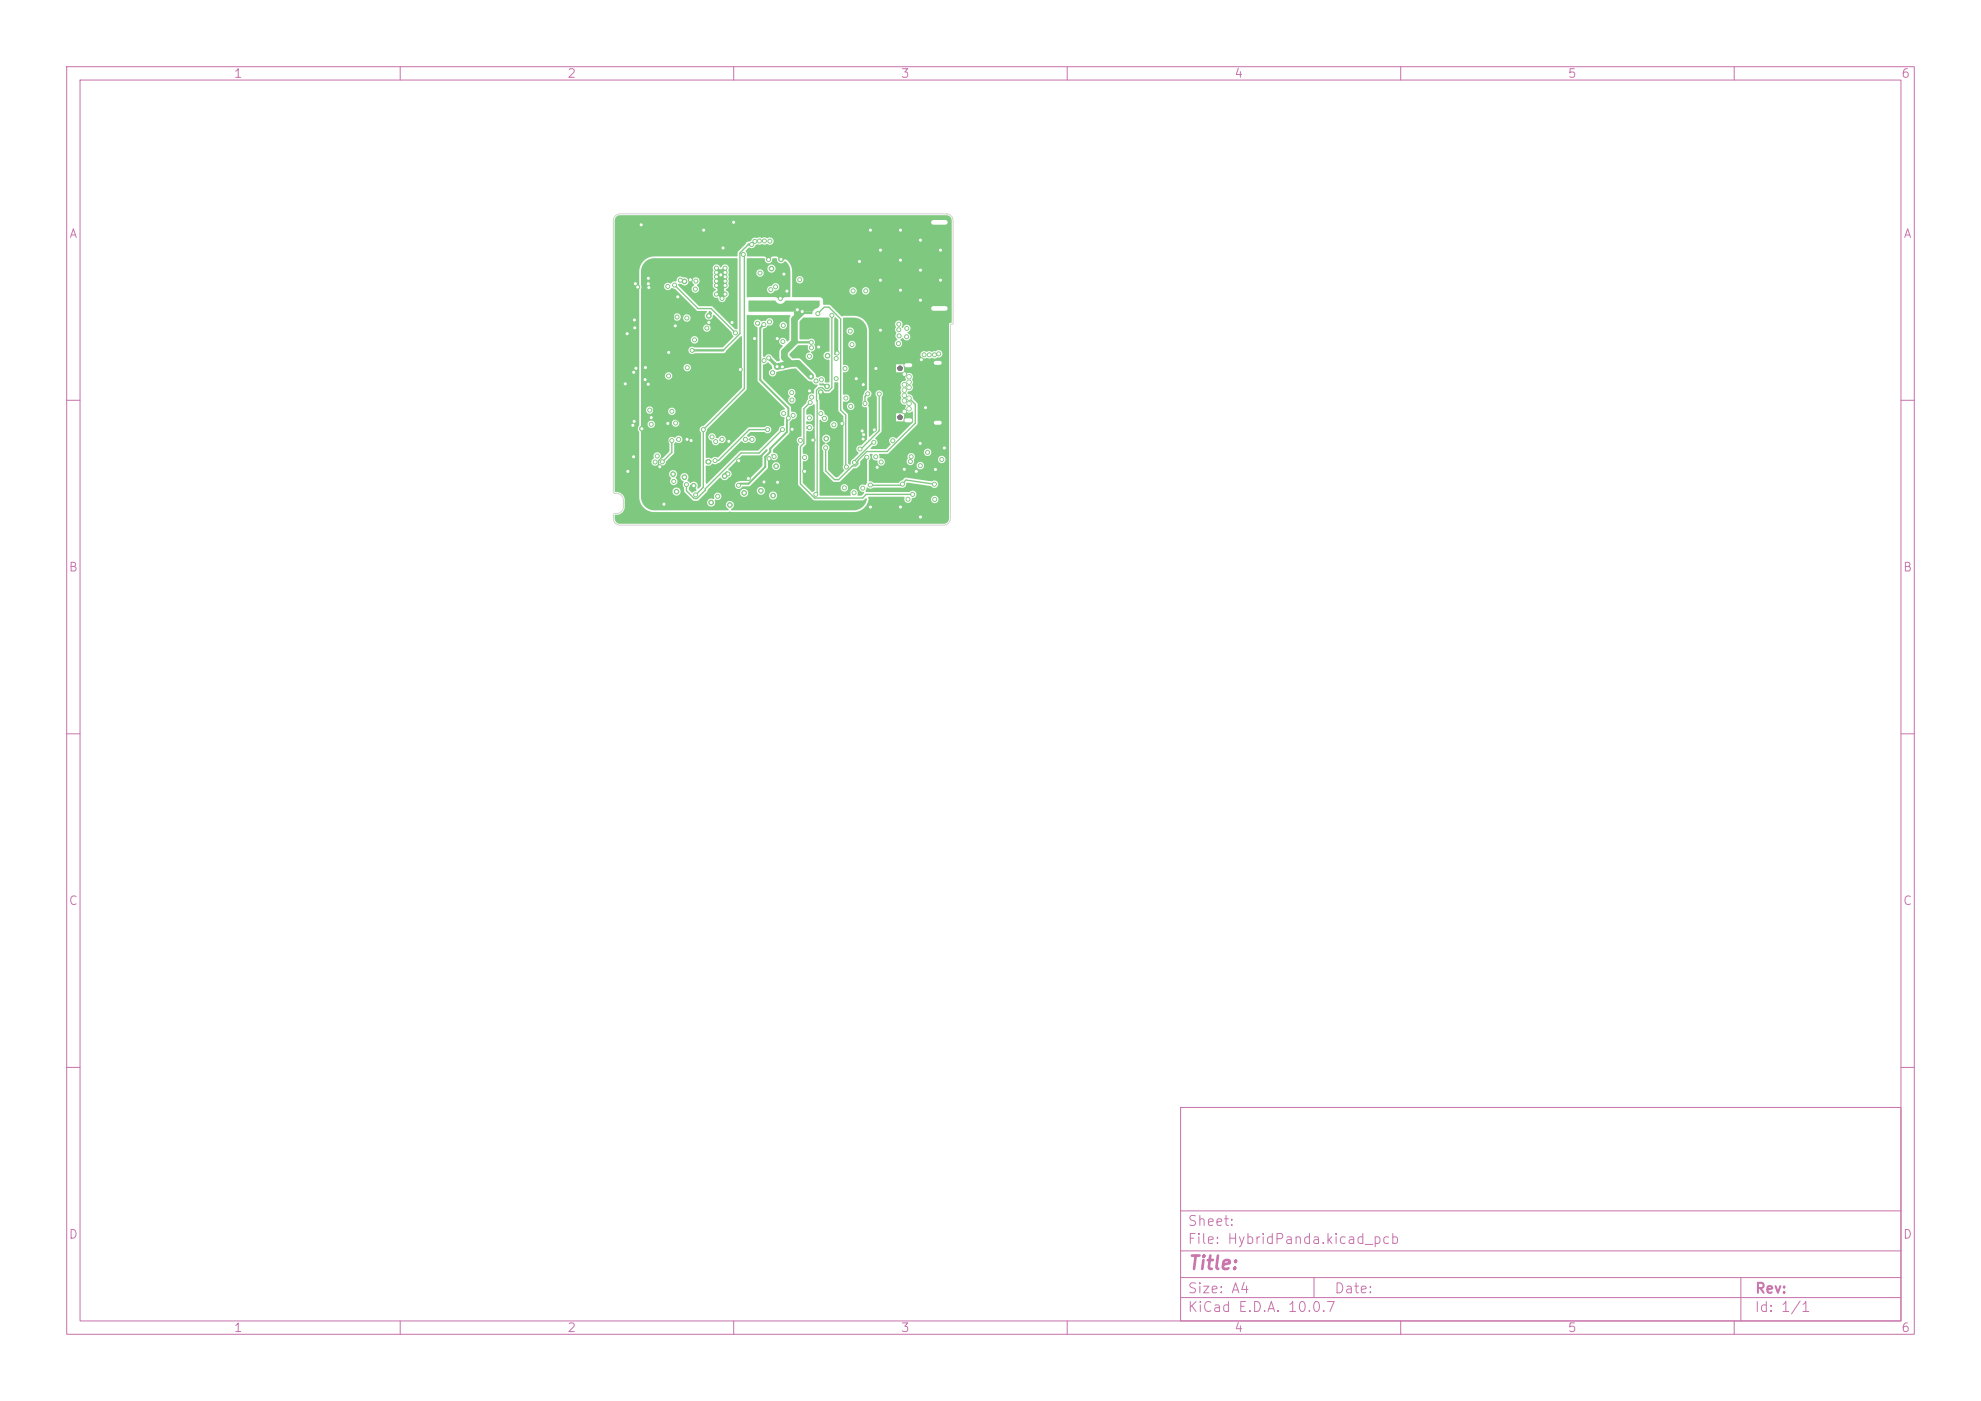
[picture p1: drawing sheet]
<svg xmlns="http://www.w3.org/2000/svg" width="297mm" height="210mm" viewBox="0 0 297 210" stroke-linecap="round" stroke-linejoin="round" font-family="sans-serif">
<defs><g id="words">
<text font-size="2" fill="#c872ab" x="178" y="190.8">Title:</text>
<g font-size="1.5" fill="#c872ab">
<text x="178" y="184.1">Sheet:</text>
<text x="178" y="186.8">File: HybridPanda.kicad_pcb</text>
<text x="178" y="197">KiCad E.D.A. 10.0.7</text>
<text x="178" y="194.2">Size: A4</text>
<text x="200" y="194.2">Date:</text>
<text x="263" y="197">Id: 1/1</text>
<text x="263" y="194.2">Rev:</text>
</g>
<g font-size="1.3" fill="#c872ab">
<text x="35" y="12">1</text>
<text x="85" y="12">2</text>
<text x="135" y="12">3</text>
<text x="185" y="12">4</text>
<text x="235" y="12">5</text>
<text x="285" y="12">6</text>
<text x="10.3" y="36">A</text>
<text x="285.3" y="36">A</text>
<text x="10.2" y="86">B</text>
<text x="285.2" y="86">B</text>
<text x="10.2" y="136">C</text>
<text x="285.2" y="136">C</text>
<text x="10.2" y="186">D</text>
<text x="285.2" y="186">D</text>
<text x="35" y="200">1</text>
<text x="85" y="200">2</text>
<text x="135" y="200">3</text>
<text x="185" y="200">4</text>
<text x="235" y="200">5</text>
<text x="285" y="200">6</text>
</g>
</g></defs>
<g fill="none" stroke="#c872ab" stroke-width=".15">
<path d="M10 10h277v190h-277zM12 12h273v186h-273zM60 10v2M110 10v2M160 10v2M210 10v2M260 10v2M10 60h2M285 60h2M10 110h2M285 110h2M10 160h2"/>
<path d="M177 166h108v32h-108zM285 160h2M60 198v2M110 198v2M160 198v2M177 194.5h108M177 191.5h108M177 187.5h108M177 181.5h108M197 191.5v3M210 198v2M260 198v2"/>
<path d="M261 191.5v6.5"/>
</g>
<g fill="#7fc87f" stroke="#7fc87f" stroke-width=".15">
<circle cx="107.4" cy="40.2" r=".3"/>
<circle cx="107.4" cy="41.5" r=".3"/>
<circle cx="107.4" cy="42.8" r=".3"/>
<circle cx="107.4" cy="44.1" r=".3"/>
<circle cx="108.7" cy="40.2" r=".3"/>
<circle cx="108.7" cy="41.5" r=".3"/>
<circle cx="108.7" cy="42.8" r=".3"/>
<circle cx="108.7" cy="44.1" r=".3"/>
<circle cx="135.6" cy="56.1" r=".33"/>
<circle cx="136.3" cy="56.5" r=".33"/>
<circle cx="136.3" cy="57.3" r=".33"/>
<circle cx="135.6" cy="57.7" r=".33"/>
<circle cx="136.3" cy="58.1" r=".33"/>
<circle cx="135.6" cy="58.5" r=".33"/>
<circle cx="135.6" cy="59.3" r=".33"/>
<circle cx="136.3" cy="59.7" r=".33"/>
<circle cx="135.6" cy="60.1" r=".33"/>
<circle cx="136.3" cy="60.5" r=".33"/>
<circle cx="136.3" cy="61.3" r=".33"/>
<circle cx="135.6" cy="61.7" r=".33"/>
<circle cx="103" cy="65.9" r=".3"/>
<circle cx="131.3" cy="68.5" r=".3"/>
<circle cx="118" cy="43.6" r=".35"/>
<circle cx="117.5" cy="41.1" r=".35"/>
<circle cx="96.2" cy="64.3" r=".35"/>
<circle cx="101.2" cy="48.9" r=".3"/>
<circle cx="101.6" cy="44.5" r=".35"/>
<circle cx="111" cy="55.4" r=".3"/>
<circle cx="98.9" cy="70" r=".3"/>
<circle cx="115.3" cy="68.8" r=".3"/>
<circle cx="110.8" cy="69.1" r=".3"/>
<circle cx="138" cy="69.8" r=".3"/>
<circle cx="114.5" cy="72.2" r=".35"/>
<circle cx="109.3" cy="66.2" r=".35"/>
<circle cx="121.9" cy="66" r=".35"/>
<circle cx="106.3" cy="48.3" r=".35"/>
<circle cx="141.2" cy="68.9" r=".3"/>
<circle cx="112.2" cy="71.7" r=".3"/>
<circle cx="113.1" cy="50.7" r=".3"/>
<circle cx="126.2" cy="63.5" r=".3"/>
<circle cx="96.7" cy="56.9" r=".3"/>
<circle cx="118.8" cy="64.4" r=".3"/>
<circle cx="97.6" cy="62.6" r=".3"/>
<circle cx="100.1" cy="63.5" r=".3"/>
<circle cx="100.2" cy="52.8" r=".3"/>
<circle cx="97.2" cy="57.6" r=".3"/>
<circle cx="120.6" cy="70.7" r=".3"/>
<circle cx="129.3" cy="64.6" r=".3"/>
<circle cx="129.4" cy="65.8" r=".3"/>
<circle cx="103.5" cy="41.9" r=".3"/>
<circle cx="129.4" cy="57.7" r=".3"/>
<circle cx="129.5" cy="65.1" r=".3"/>
<circle cx="116.5" cy="50.7" r=".3"/>
<circle cx="128.4" cy="56.8" r=".3"/>
<circle cx="136.6" cy="68.5" r=".3"/>
<circle cx="103.6" cy="66" r=".3"/>
<circle cx="122.7" cy="52" r=".35"/>
<circle cx="99.5" cy="75.6" r=".35"/>
<circle cx="136.5" cy="69.2" r=".3"/>
<circle cx="130" cy="68.5" r=".3"/>
<circle cx="109.8" cy="48.3" r=".3"/>
<circle cx="117" cy="44.7" r=".3"/>
<circle cx="96.8" cy="55.1" r=".35"/>
<circle cx="97.2" cy="41.7" r=".3"/>
<circle cx="121.4" cy="58.6" r=".3"/>
<circle cx="97.2" cy="42.5" r=".3"/>
<circle cx="116.6" cy="72.3" r=".35"/>
<circle cx="123" cy="58.8" r=".35"/>
<circle cx="97.3" cy="43.1" r=".3"/>
<circle cx="111.8" cy="65.9" r=".3"/>
<circle cx="95.1" cy="48" r=".35"/>
<circle cx="95.2" cy="49.1" r=".3"/>
<circle cx="137.4" cy="70.6" r=".3"/>
<circle cx="108.1" cy="41.2" r=".3"/>
<circle cx="110" cy="33.3" r=".3"/>
<circle cx="138.8" cy="61.1" r=".3"/>
<circle cx="121.4" cy="64.1" r=".3"/>
<circle cx="121.7" cy="52.1" r=".3"/>
<circle cx="101.4" cy="73.7" r=".35"/>
<circle cx="95" cy="55.8" r=".35"/>
<circle cx="135" cy="43.5" r=".3"/>
<circle cx="108.7" cy="40.8" r=".3"/>
<circle cx="102" cy="42" r=".3"/>
<circle cx="105.5" cy="34.5" r=".3"/>
<circle cx="100.2" cy="56.3" r=".3"/>
<circle cx="108.4" cy="37.2" r=".35"/>
<circle cx="109.4" cy="75.7" r=".35"/>
<circle cx="135" cy="76" r=".3"/>
<circle cx="106.3" cy="47.3" r=".35"/>
<circle cx="113.9" cy="40.9" r=".3"/>
<circle cx="127.5" cy="49.6" r=".3"/>
<circle cx="112.8" cy="65.9" r=".3"/>
<circle cx="138" cy="45" r=".3"/>
<circle cx="113.6" cy="48.5" r=".3"/>
<circle cx="124" cy="57.9" r=".35"/>
<circle cx="97.6" cy="63.6" r=".3"/>
<circle cx="138" cy="77.5" r=".3"/>
<circle cx="104.2" cy="43.3" r=".3"/>
<circle cx="93.7" cy="57.5" r=".35"/>
<circle cx="126.7" cy="55.2" r=".3"/>
<circle cx="130.5" cy="76" r=".3"/>
<circle cx="95" cy="68.5" r=".3"/>
<circle cx="95.6" cy="43" r=".3"/>
<circle cx="116.3" cy="43" r=".3"/>
<circle cx="117.4" cy="48.8" r=".3"/>
<circle cx="115.7" cy="40.3" r=".35"/>
<circle cx="138" cy="40.5" r=".3"/>
<circle cx="100.9" cy="71.1" r=".35"/>
<circle cx="115.8" cy="55.9" r=".3"/>
<circle cx="135" cy="34.5" r=".3"/>
<circle cx="131.3" cy="55.2" r=".3"/>
<circle cx="128.8" cy="39.2" r=".3"/>
<circle cx="95.3" cy="42.5" r=".3"/>
<circle cx="141" cy="42" r=".3"/>
<circle cx="111.6" cy="73.9" r=".35"/>
<circle cx="131.5" cy="70" r=".3"/>
<circle cx="132" cy="42" r=".3"/>
<circle cx="116.1" cy="68.4" r=".3"/>
<circle cx="115.2" cy="38.9" r=".3"/>
<circle cx="123.6" cy="62.7" r=".3"/>
<circle cx="123.9" cy="65.8" r=".35"/>
<circle cx="106" cy="49.2" r=".3"/>
<circle cx="122.3" cy="57.1" r=".3"/>
<circle cx="135.6" cy="70.3" r=".3"/>
<circle cx="106.6" cy="75.3" r=".35"/>
<circle cx="95.3" cy="55.2" r=".3"/>
<circle cx="124.1" cy="53.3" r=".35"/>
<circle cx="116.4" cy="69.9" r=".35"/>
<circle cx="102.6" cy="71.5" r=".35"/>
<circle cx="95.1" cy="63.2" r=".35"/>
<circle cx="101.7" cy="65.9" r=".3"/>
<circle cx="135" cy="39" r=".3"/>
<circle cx="121.4" cy="53.4" r=".3"/>
<circle cx="108.7" cy="42.1" r=".3"/>
<circle cx="132" cy="37.5" r=".3"/>
<circle cx="106.2" cy="69.2" r=".35"/>
<circle cx="94.9" cy="63.7" r=".3"/>
<circle cx="94.1" cy="70.7" r=".3"/>
<circle cx="115.9" cy="74.3" r=".35"/>
<circle cx="96.1" cy="33.7" r=".3"/>
<circle cx="106.7" cy="65.5" r=".3"/>
<circle cx="109.1" cy="71" r=".3"/>
<circle cx="94" cy="50" r=".35"/>
<circle cx="130.5" cy="34.5" r=".3"/>
<circle cx="104.1" cy="50.9" r=".3"/>
<circle cx="132" cy="49.5" r=".3"/>
<circle cx="125.5" cy="52.9" r=".3"/>
<circle cx="141" cy="37.5" r=".3"/>
<circle cx="138" cy="66.5" r=".3"/>
<circle cx="107.4" cy="42.1" r=".3"/>
<circle cx="108.6" cy="71.4" r=".35"/>
<circle cx="102.6" cy="42.2" r=".35"/>
<circle cx="108.2" cy="44.7" r=".3"/>
<circle cx="131.1" cy="64.4" r=".3"/>
<circle cx="117.1" cy="38.9" r=".35"/>
<circle cx="127.5" cy="60.9" r=".3"/>
<circle cx="108.2" cy="65.9" r=".3"/>
<circle cx="138.1" cy="53.9" r=".3"/>
<circle cx="141.6" cy="67.1" r=".3"/>
<circle cx="138" cy="36" r=".3"/>
<circle cx="107.4" cy="40.8" r=".3"/>
<circle cx="114.1" cy="73.6" r=".35"/>
<circle cx="140.2" cy="70.4" r=".3"/>
<circle cx="125" cy="63.7" r=".3"/>
<circle cx="107.6" cy="74.4" r=".3"/>
<circle cx="115.4" cy="48.3" r=".3"/>
<circle cx="104" cy="72.8" r=".35"/>
<circle cx="117.5" cy="62" r=".3"/>
<circle cx="135.3" cy="72.6" r=".3"/>
<circle cx="116.5" cy="55" r=".3"/>
<circle cx="129.4" cy="73.2" r=".3"/>
<circle cx="115.2" cy="53.7" r=".3"/>
<circle cx="130.5" cy="72.7" r=".3"/>
<circle cx="114.5" cy="54" r=".3"/>
<circle cx="121.6" cy="51.3" r=".3"/>
<circle cx="121.6" cy="56.4" r=".3"/>
<circle cx="140.1" cy="72.6" r=".3"/>
<circle cx="128" cy="73.9" r=".3"/>
<circle cx="123.1" cy="62" r=".3"/>
<circle cx="117.3" cy="55" r=".3"/>
<circle cx="119.5" cy="46.4" r=".3"/>
<circle cx="120.3" cy="46.7" r=".3"/>
<circle cx="126.6" cy="73.1" r=".3"/>
<circle cx="123.8" cy="67.1" r=".3"/>
<circle cx="134.7" cy="51.5" r=".3"/>
<circle cx="128.9" cy="67.3" r=".3"/>
<circle cx="131.8" cy="59.1" r=".3"/>
<circle cx="103" cy="55.1" r=".3"/>
<circle cx="112.7" cy="36.6" r=".3"/>
<circle cx="115.4" cy="36.2" r=".3"/>
<circle cx="135.9" cy="50.5" r=".3"/>
<circle cx="103.8" cy="52.5" r=".3"/>
<circle cx="135.9" cy="49.2" r=".3"/>
<circle cx="114.6" cy="36.1" r=".3"/>
<circle cx="134.8" cy="49.4" r=".3"/>
<circle cx="134.8" cy="50.3" r=".3"/>
<circle cx="113.2" cy="36.2" r=".3"/>
<circle cx="134.8" cy="48.6" r=".3"/>
<circle cx="113.8" cy="36.1" r=".3"/>
<circle cx="97.4" cy="61.5" r=".3"/>
<circle cx="125.4" cy="53.7" r=".3"/>
<circle cx="125.4" cy="56.8" r=".3"/>
<circle cx="127.7" cy="51.7" r=".3"/>
<circle cx="117.4" cy="51.2" r=".3"/>
<circle cx="115.1" cy="64.4" r=".3"/>
<circle cx="107.2" cy="69" r=".3"/>
<circle cx="123.1" cy="56.9" r=".3"/>
<circle cx="103" cy="47.7" r=".3"/>
<circle cx="121.4" cy="62.6" r=".3"/>
<circle cx="101.5" cy="47.5" r=".3"/>
<circle cx="129.7" cy="60.5" r=".3"/>
<circle cx="126.8" cy="59.7" r=".3"/>
<circle cx="130.1" cy="59" r=".3"/>
<circle cx="118.7" cy="60" r=".3"/>
<circle cx="102.9" cy="72.6" r=".3"/>
<circle cx="117.3" cy="64.4" r=".3"/>
<circle cx="99.3" cy="69.2" r=".3"/>
<circle cx="100.7" cy="66" r=".3"/>
<circle cx="122.3" cy="74.1" r=".3"/>
<circle cx="124.7" cy="47.3" r=".3"/>
<circle cx="98.2" cy="69.3" r=".3"/>
<circle cx="120.6" cy="68.6" r=".3"/>
<circle cx="101" cy="72.2" r=".3"/>
<circle cx="98.5" cy="68.4" r=".3"/>
<circle cx="126.9" cy="70" r=".3"/>
<circle cx="122.6" cy="47" r=".3"/>
<circle cx="110.3" cy="49.9" r=".3"/>
<circle cx="101.1" cy="42.7" r=".3"/>
<circle cx="140.7" cy="53" r=".3"/>
<circle cx="139.3" cy="53.2" r=".3"/>
<circle cx="140.1" cy="53.2" r=".3"/>
<circle cx="138.5" cy="53.2" r=".3"/>
<circle cx="136.8" cy="74.1" r=".3"/>
<circle cx="121.5" cy="60.3" r=".3"/>
<circle cx="140.1" cy="74.9" r=".3"/>
<circle cx="121.7" cy="59.5" r=".3"/>
<circle cx="139.1" cy="67.8" r=".3"/>
<circle cx="118.7" cy="58.9" r=".3"/>
<circle cx="118.9" cy="62.3" r=".3"/>
<circle cx="132.1" cy="69.3" r=".3"/>
<circle cx="136.1" cy="74.8" r=".3"/>
<circle cx="133.9" cy="66.1" r=".3"/>
<circle cx="129.8" cy="43.6" r=".3"/>
<circle cx="127.9" cy="43.6" r=".3"/>
<circle cx="107.3" cy="66.2" r=".3"/>
<circle cx="111.4" cy="38.1" r=".3"/>
<circle cx="105.4" cy="64.4" r=".3"/>
<circle cx="104.3" cy="74.2" r=".3"/>
<circle cx="101.3" cy="63.4" r=".3"/>
<circle cx="120" cy="66" r=".3"/>
<circle cx="118.2" cy="62.7" r=".3"/>
<circle cx="114.5" cy="48.6" r=".3"/>
<circle cx="110.7" cy="72.8" r=".3"/>
<circle cx="128.1" cy="69.3" r=".3"/>
<circle cx="131" cy="66.3" r=".3"/>
<circle cx="100.7" cy="61.7" r=".3"/>
<circle cx="115.6" cy="43.4" r=".3"/>
<circle cx="100.1" cy="42.9" r=".3"/>
<circle cx="119.9" cy="41.9" r=".3"/>
<circle cx="104.3" cy="42.1" r=".3"/>
</g>
<path d="M139.9 33.3h1.9M139.9 46.2h1.9" fill="none" stroke="#7fc87f" stroke-width="1.2"/>
<path d="M118.5 54.5h1.1l2 1.9M118.5 54.5l-2 .5M120.3 46.7l-1.2 1.2v3.3l-1.5 1.5v.9l.9 .9M135.9 54.7h.5M140.3 54.4h.5M135.9 63h.5M140.3 63.4h.5" fill="none" stroke="#7fc87f" stroke-width="1"/>
<g fill="none" stroke="#7fc87f" stroke-width=".2">
<path d="M111.4 38.1l.2 .2v19.9l-6.2 6.2v8.6l-1.1 1.2M112.2 36.7l-1.3 1.2v12.1l-2.5 2.5M97.6 56.9l.4 .3v5.1l-.4 .3M101.1 42.7l3.6 3.6h1.9l3.7 3.6M101.6 44.5l-.6 .6v3.5l.2 .3-1 .9v3M117.5 41l-.5 .4v3.3M122.6 47l1-1h.7l1.7 1.8v13.7l.8 .7v7.7l.1 .1M123 58.8l1.5 1.5v1.5l1.7 1.7M124.7 47.3v10.8l-.5 .5h-.5l-.4-.5h-.5l-.4 .4v1.5l.1 .1v13.8l-.2 .2M129.4 57.7l-.6 6.5 .5 .4v1.1l.1 .1M130.1 59l-.4 .4v1.1M131.8 59.1v5.5l-2.7 2.7h-.2"/>
<path d="M136.3 59.7l.9 .9v2.8l-4.2 4.3h-3l-1.4 1.3v.5l-.3 .3h-.5l-2.1 2.1h-.6l-1.3-1.3v-3.5M100.1 63.5v4.2l-1.4 1.4v.7l.2 .2v4.8l.6 .6M100.7 66v1.8l-1.4 1.5M100.8 62.8h.7l1.5 1.6v1.5M110.8 69.1l1.4 1.5v1.1M115.1 64.4h-2.8l-4.6 4.6h-.5M117.3 64.4l-3.5 3.5h-2.7l-5.4 5.4v.2l-1.2 1.2h-.4l-1.2-1.1v-1M121.5 60.3l-1 1v5.1l-.5 .6v5.5l2.1 2.2h7.2l.6-.6h6.9M121.9 66v2.9l-1.3 1.3M131 66.3h-.1l-2.8 2.8v.2M140.1 72.6l-4.3-.6-.8 .7h-4.8"/>
</g>
<path d="M109 53.9l-.1 .2h-9.2l-3 2.8" fill="none" stroke="#7fc87f" stroke-width=".6"/>
<path d="M100.8 62.8l-.7 .7" fill="none" stroke="#7fc87f" stroke-width=".4"/>
<path d="M109 53.9h.5l1.5 1.5" fill="none" stroke="#7fc87f" stroke-width=".45"/>
<path d="M113.2 36.2l-.5 .5h-.5M103.8 52.5h4.6M119.1 51.2l.1 .1h2.4" fill="none" stroke="#7fc87f" stroke-width=".35"/>
<path d="M115.2 53.7l1.3 1.3" fill="none" stroke="#7fc87f" stroke-width=".5"/>
<path d="M114.5 48.6l-.5 .6v7.8l4.2 4.2v1.5l-.2 .3v1.8l-2.5 2.5v.5l-.8 .7v1.5l-2.5 2.5h-1.2l-.3 .3" fill="none" stroke="#7fc87f" stroke-width=".3"/>
<g fill="#7fc87f">
<path d="M103.5 72.7l.3-.1a.38 .38 0 0 1 .5 0 .38 .38 0 0 1 0 .5l.1 .4-.7 .4-.4-.5v-.3z"/>
<path d="M108.9 70.6l.5 .3v.3l-.3 .2a.43 .43 0 0 1-.5 .3 .43 .43 0 0 1-.4-.4z"/>
<path d="M100.6 70.9l.2-.2a.38 .38 0 0 1 .5 .3 .38 .38 0 0 1-.2 .5l-.2 .1-.3-.3z"/>
<path d="M105.8 69l.4-.1 .2 .1a.21 .21 0 0 1 .2 .1 .21 .21 0 0 1 0 .2 .47 .47 0 0 1-.8 .1z"/>
<path d="M115.6 68.2l.2-.1h.3l.2 .2a.28 .28 0 0 1-.1 .4 .28 .28 0 0 1-.4-.2z"/>
<path d="M101.5 65.7l.4-.1 .1 .3a.3 .3 0 0 1-.4 .2h-.1a.17 .17 0 0 1-.2-.1 .17 .17 0 0 1 .2-.2z"/>
<path d="M108.1 65.6h.3l.1 .3a.39 .39 0 0 1-.3 .3 .39 .39 0 0 1-.4-.3z"/>
<path d="M111.4 65.8l.4-.3 .2 .2a.15 .15 0 0 1 .2 .1 .15 .15 0 0 1-.1 .2l-.5 .1-.2-.1z"/>
<path d="M112.3 65.8l.5-.2 .2 .1v.2l-.1 .2-.2 .1-.4-.3z"/>
<path d="M120.9 63.9l.4-.1 .2 .1a.3 .3 0 0 1 .1 .3 .3 .3 0 0 1-.4 .2l-.3-.1z"/>
<path d="M123.2 62.5l.4-.1 .2 .1 .1 .2a.35 .35 0 0 1-.3 .3 .35 .35 0 0 1-.4-.3z"/>
<path d="M122.8 57.5l.6-.1 .3 .2h.6l.1 .3-.3 .3h-.2l-.5-.4h-.5z"/>
<path d="M122.2 56.8l.4 .1 .1 .5-.6-.1-.1-.2z"/>
<path d="M115.6 55.7l.3-.2 .2 .1v.4l-.2 .2a.3 .3 0 0 1-.3-.2 .3 .3 0 0 1 0-.3z"/>
<path d="M126.4 55h.4l.2 .2a.34 .34 0 0 1-.2 .3 .34 .34 0 0 1-.4-.1z"/>
<path d="M123.8 53.1l.5-.1v.6l-.3 .1-.2-.2-.1-.2z"/>
<path d="M125.2 47.6h.1l.4 .4v5.1l-.1 .1h-.4l-.1-.1v-5.3z"/>
<path d="M113.4 48.2h.3l.3 .2-.2 .4-.5-.2v-.2z"/>
<path d="M115.1 48.1l.3-.1 .3 .1-.1 .3-.3 .1a.24 .24 0 0 1-.3-.1 .24 .24 0 0 1 .1-.3z"/>
<path d="M106.3 46.6h.2l.3 .3-.2 .3a.38 .38 0 0 1-.3 .5 .38 .38 0 0 1-.4-.3 .38 .38 0 0 1 .3-.5z"/>
<path d="M107.2 40l.3-.1 .2 .2a.4 .4 0 0 0 .4 .3 .4 .4 0 0 0 .4-.4l.3-.1 .2 .2v2.7l-.1 .2a.41 .41 0 0 0-.4 .4 .41 .41 0 0 0 .3 .4l.2 .2v.2l-.4 .3-.2 .5a.37 .37 0 0 1-.5-.4l-.2-.2-.5-.1-.1-.2 .1-.2a.42 .42 0 0 0 .4-.4 .42 .42 0 0 0-.4-.5l-.1-.2z"/>
<path d="M101.8 41.8l.2-.1 .4 .2a.37 .37 0 0 1 .5 .1 .37 .37 0 0 1-.1 .5 .37 .37 0 0 1-.5-.2h-.3a.22 .22 0 0 1-.3-.1 .22 .22 0 0 1 0-.2z"/>
<path d="M92.4 32.5l.6-.2h48.9l.6 .2 .2 .6v15.2l-.4 .3v29.1l-.1 .4-.3 .3-.4 .1h-48.8l-.5-.5v-.8l.8-.2 .5-.4 .2-.5v-1.2l-.2-.5-.3-.4-.3-.2h-.7v-.1v-9.5h3.4l.2 .6 .1 10 .1 .6 .4 .6 .5 .4 .6 .3 .6 .1h11l.3-.1 .3 .1h18.3l.9-.2 .8-.6 .5-.8v-.7h5.3l.1 .1a.56 .56 0 0 0 .4 .8 .56 .56 0 0 0 .7-.6h2.9v.1a.56 .56 0 0 0 .8 .4 .56 .56 0 0 0 0-.9 .56 .56 0 0 0-.8 .4h-2.9v-.1a.59 .59 0 0 0 .7-.8 .59 .59 0 0 0-1-.1h-6.5l-.1-.2 .2-.5a.74 .74 0 0 0 .9 0h4.1a.66 .66 0 0 0 .9-.7l3.7 .5a.57 .57 0 0 0 .7 .2 .57 .57 0 0 0 .3-.8 .57 .57 0 0 0-.8-.2l-4-.5-1.1 .8h-3.7l-.3-.2h-.4v-3.2a.56 .56 0 0 0 .1-.8v-.2l.4 .1a.64 .64 0 0 0 .1 .7 .64 .64 0 0 0 .6 .2 .58 .58 0 0 0 .5 .8 .58 .58 0 0 0 .7-.7h3.2l.1 .4 .3 .2h1.1a.56 .56 0 0 0 .7 .6 .56 .56 0 0 0 .3-.9 .56 .56 0 0 0-.9 .2l-.1 .1h-.8a.56 .56 0 0 0 .4-.7l.1-.2h3.5v.1a.56 .56 0 0 0 .9 .4 .56 .56 0 0 0 0-.9 .56 .56 0 0 0-.9 .4h-3.5a.57 .57 0 0 0-.5-.9 .57 .57 0 0 0-.5 .9l-.2 .3h-3.2a.8 .8 0 0 0-.8-.4l-.1-.6 1.3-.1 .3-.3h5.1v.2a.56 .56 0 0 0 .9 .4 .56 .56 0 0 0 0-1 .56 .56 0 0 0-.9 .4h-5.1l4.2-4.1v-3l-.7-.9a.65 .65 0 0 0-.8-.6l-.1-.2 .1-.2a.68 .68 0 0 0 .7-.3 .68 .68 0 0 0 0-.8l.1-.4-.1-.3a.62 .62 0 0 0-.1-.8 .62 .62 0 0 0-.9 0 .62 .62 0 0 0 0 .8v.1a.7 .7 0 0 0-.7 .4 .7 .7 0 0 0 0 .7l-.1 .5 .1 .3a.63 .63 0 0 0 0 .8 .66 .66 0 0 0 0 .7 .66 .66 0 0 0 .6 .3l.1 .1a.93 .93 0 0 0 .1 .9 .59 .59 0 0 0 .7 0h.2h.1v1.6l-2.5 2.5a.6 .6 0 0 0-1-.1 .6 .6 0 0 0 .1 .9l-.7 .7h-2.2l-.1-.1 .3-.3a.6 .6 0 0 0 .7-.4 .6 .6 0 0 0-.3-.8l.9-1 .1-1.5h3.3v-1.2h-1.2v1.2h-2.1v-3.7a.58 .58 0 0 0 0-.8 .58 .58 0 0 0-.8 0 .58 .58 0 0 0 .1 .8v4.9l-1.1 1.1-.1-.1v-4.2l-.2-.4a.69 .69 0 0 0-.1-.8v-.3a.65 .65 0 0 0 .6-.6 .65 .65 0 0 0-.3-.7v-2.6h5.2v-1.2h-1.2v1.2h-4v-2.7h7.7a.65 .65 0 0 0 1 .5l.4 .1 .3-.1a.83 .83 0 0 0 .9 0 .56 .56 0 0 0 .6-.8 .56 .56 0 0 0-1-.1l-.5 .1-.5-.2-.3 .1a.56 .56 0 0 0-.9 .4h-7.7v-1.7h3.8v.2a.57 .57 0 0 0 .9 .3 .57 .57 0 0 0 0-.9l.4-.3a.58 .58 0 0 0 1 .1 .58 .58 0 0 0-.4-.9l.1-.1a.57 .57 0 0 0 .2-1 .57 .57 0 0 0-1 .4l-.1-.1a.57 .57 0 0 0 0-.8 .57 .57 0 0 0-.7-.1 .57 .57 0 0 0-.2 .7v.1a.9 .9 0 0 0 .1 .9 .88 .88 0 0 0 .1 1.1l-.2 .2-.2 .2h-3.8l-.1-2.4-.3-.6-.7-.7-.9-.3-1.8-.1-.3 .1-1.7-1.6-1.1-.2-.1-.8-.3-.2-4.2-.1v-1h8.5a.56 .56 0 0 0 .6 .7 .56 .56 0 0 0 .6-.7h.7v.2a.56 .56 0 0 0 .9 .4 .56 .56 0 0 0 0-1 .56 .56 0 0 0-.9 .4h-.7l-.1-.1a.56 .56 0 0 0-.6-.4 .56 .56 0 0 0-.5 .5h-8.5v-1.6h.5v.1a.56 .56 0 0 0 .9 .4 .56 .56 0 0 0 0-.9 .56 .56 0 0 0-.9 .4h-.5l-.1-1.5-.3-.9-.5-.6h-.3l-.2 .2a.39 .39 0 0 1-.5 0 .39 .39 0 0 1-.2-.4l-.2-.2-.6-.1a.66 .66 0 0 0-.4 .7l-.4 .1-.2-.3a.41 .41 0 0 0-.4-.5h-2.5v-.5l-.2-.3 .5-.5a.7 .7 0 0 0 1-.4l.9-.1 .5 .1 .2-.1a.57 .57 0 0 0 1-.3 .57 .57 0 0 0-.7-.7l-.1 .1a.93 .93 0 0 0-.9 0l-.4-.1-.3 .1a.64 .64 0 0 0-.9 .4 .89 .89 0 0 0-.8 .5l-1.2 1.1-.1 .7h-12.4l-1 .3-.5 .3-.4 .5-.3 .6-.1 .6v23.1l-.2 .4h-3.4v-31.1z"/>
<path d="M112.2 45.1h4a.94 .94 0 0 0 1.6 0h5.1v.7l-.3 .4a.92 .92 0 0 0-.7 .5h-9.6l-.1-.1z"/>
<path d="M96.8 39.2l.5-.3 .8-.2h12.4v10.6h-.3l-3.4-3.4h-2l-2.6-2.6h1.5v.1a.57 .57 0 0 0 .9 .4 .57 .57 0 0 0-.1-1v-.1a.58 .58 0 0 0 .3-.9 .58 .58 0 0 0-.9 0 .58 .58 0 0 0 .2 .9l-.4 .6h-1.5l-.5-.6 .1-.2 .3 .1a.64 .64 0 0 0 .8 .1 .64 .64 0 0 0 .3-.8 .64 .64 0 0 0-.9-.3 .6 .6 0 0 0-.6-.1 .6 .6 0 0 0-.3 .7h-.1a.73 .73 0 0 0-.7 .3 .59 .59 0 0 0-.9 .1 .59 .59 0 0 0 .2 .8 .59 .59 0 0 0 .8-.2l.5 .1 3.2 3.2 1.5 .1 .1 .2a.64 .64 0 0 0 0 1.1 .64 .64 0 0 0 .9-.7h.2l2.6 2.6 .2 .7-1.5 1.6h-4.2a.58 .58 0 0 0-.8 0 .58 .58 0 0 0 0 .8 .58 .58 0 0 0 .8 0h4.4l2.4-2.5 .2 .1v7.6l-5.7 5.7a.61 .61 0 0 0-.6 .4 .61 .61 0 0 0 .2 .7v7.9l-.4 .4h-.2a.66 .66 0 0 0-.1-.9 .66 .66 0 0 0-.9 .1l-.4-.3a.66 .66 0 0 0 0-.9 .66 .66 0 0 0-.7-.2 .64 .64 0 0 0-.4 .6 .64 .64 0 0 0 .5 .6l-.1 .5 .2 .4v.6l1.4 1.4 .7-.1 1.2-1.2h5.1a.61 .61 0 0 0 .4 .7 .61 .61 0 0 0 .7-.3h3.2a.61 .61 0 0 0 .8 .7 .61 .61 0 0 0 .2-1 .61 .61 0 0 0-1 .2v.1h-3.2l.1-.4-.2-.3h1.5a.61 .61 0 0 0 .8 .7 .61 .61 0 0 0 .2-1 .61 .61 0 0 0-1 .2v.1h-1.5l-.1-.1a.61 .61 0 0 0-.9 .4h-5.1l.2-.4 1.8-1.8h.2a.67 .67 0 0 0 .6 .4 .67 .67 0 0 0 .6-.4 .59 .59 0 0 0 .4-.6 .59 .59 0 0 0-.5-.6v-.1l2.1-2h2.6l.9-.9h.2v.2l-.7 .7v1.6l-2.2 2.2h-1.3a.6 .6 0 0 0-.6 .6 .6 .6 0 0 0 .4 .6 .6 .6 0 0 0 .7-.4l1.2-.1 2.5-2.5 .1-.5h.7a.62 .62 0 0 0 .7 .7 .62 .62 0 0 0 .3-1 .62 .62 0 0 0-1 .2v.1h-.7v-1.1l.2-.2h.2a.58 .58 0 0 0 .6 .5 .58 .58 0 0 0 .5-.7 .58 .58 0 0 0-.7-.5v-.4l2.5-2.5v-1.6a.99 .99 0 0 1 .8-.6 .59 .59 0 0 0 .2-.7 .59 .59 0 0 0-.7-.3l-.2-.8-2.1-2.1h1.7l.1 .3 .2 .3-.1 .2a.58 .58 0 0 0 .2 .8 .58 .58 0 0 0 .8-.2 .58 .58 0 0 0-.3-.8 .6 .6 0 0 0 .2-.8 .6 .6 0 0 0-.8-.2l-.3 .4h-1.7l-2-2v-2.2l.8-.3 .5 .5 .1 .5a.59 .59 0 0 0-.5 .7 .59 .59 0 0 0 .7 .4 .59 .59 0 0 0 .4-.7l2.9-.5 1.8 1.8 .6 .2a.88 .88 0 0 0 .7 .5l.2 .1-.5 .6v.5l-.2 .1a.64 .64 0 0 0-.6 .2 .64 .64 0 0 0-.2 .7l-.2 .5-.7 .8-.1 4.2a.61 .61 0 0 0-.6 .5 .61 .61 0 0 0 .3 .7l-.2 .3v5.7l2.3 2.3 7.5 .1 .5-.3 .1 .1-.1 .3-.4 .7-.7 .5-.8 .2h-18.3l-.1-.1v-.1a.61 .61 0 0 0 .3-1 .61 .61 0 0 0-1 0 .61 .61 0 0 0 .3 1l.1 .1-.2 .1h-11.3l-.5-.2-.5-.3-.5-.7h9.7a.63 .63 0 0 0 .8 .6 .63 .63 0 0 0 .4-.9l.1-.1a.57 .57 0 0 0 .9-.3 .57 .57 0 0 0-.6-.7 .57 .57 0 0 0-.5 .8l-.1 .1a.64 .64 0 0 0-1 .5h-9.7l-.1-.2-.1-1.5h4.7v.2a.61 .61 0 0 0 1 .4 .61 .61 0 0 0 0-1 .61 .61 0 0 0-1 .4h-4.7v-2.6h4.2v.3l.3 .4a.56 .56 0 0 0 0 .9 .56 .56 0 0 0 .8-.1 .56 .56 0 0 0-.1-.8v-.1a.63 .63 0 0 0 0-1 .63 .63 0 0 0-1 .4h-4.2v-1.8h1.6v.1a.59 .59 0 0 0 .4 .5 .59 .59 0 0 0 .6-.3 .65 .65 0 0 0 .8 .2 .65 .65 0 0 0 .4-.6l1.2-1.2v-1.4a.22 .22 0 0 1 .1-.2 .22 .22 0 0 1 .2 0 .56 .56 0 0 0 .8-.2 .56 .56 0 0 0-.3-.8 .56 .56 0 0 0-.7 .3 .61 .61 0 0 0-.9 .1 .61 .61 0 0 0 .1 .8v1.2l-1 .9-.3 .1a.69 .69 0 0 0-.5-.9 .76 .76 0 0 0-.6 .9l-.3 .5h-1.6v-5.7h1a.56 .56 0 0 0 .6 .7 .56 .56 0 0 0 .4-.9h2.6v.2a.56 .56 0 0 0 .9 .4 .56 .56 0 0 0 0-1 .56 .56 0 0 0-.9 .4h-2.6a.56 .56 0 0 0-.6-.2 .56 .56 0 0 0-.4 .4h-1v-2.1h.8v.1a.56 .56 0 0 0 .5 .5 .56 .56 0 0 0 .6-.4h2.2v.1a.56 .56 0 0 0 .8 .4 .56 .56 0 0 0 0-.9 .56 .56 0 0 0-.8 .4l-2.2-.1a.56 .56 0 0 0-.5-.6 .56 .56 0 0 0-.6 .5h-.8v-5.1h3.6v.1a.56 .56 0 0 0 .8 .4 .56 .56 0 0 0 0-.9 .56 .56 0 0 0-.8 .4h-3.6v-1.3h6.4v.2a.56 .56 0 0 0 .8 .4 .56 .56 0 0 0 0-1 .56 .56 0 0 0-.8 .4h-6.4v-4.1h7.5v.1a.56 .56 0 0 0 .8 .4 .56 .56 0 0 0 0-.9 .56 .56 0 0 0-.8 .4h-7.5v-1.8h9.3v.2a.56 .56 0 0 0 .9 .4 .56 .56 0 0 0 0-1 .56 .56 0 0 0-.9 .4h-9.3v-1.6h4.9v.1a.56 .56 0 0 0 .5 .5 .56 .56 0 0 0 .6-.5h.3v.1a.56 .56 0 0 0 .9 .4 .56 .56 0 0 0 0-.9 .56 .56 0 0 0-.9 .4h-.3a.56 .56 0 0 0-.5-.6 .56 .56 0 0 0-.6 .5h-4.9v-6.8l.1-.6h10.7v2.4a.56 .56 0 0 0 .4 .8v.2a.59 .59 0 0 0-.4 .8 .59 .59 0 0 0 .7 .4 .61 .61 0 0 0 .7 .6 .61 .61 0 0 0 .6-.7 .6 .6 0 0 0 .4-.6 .6 .6 0 0 0-.5-.5v-.1a.67 .67 0 0 0 .4-1v-1.8a.6 .6 0 0 0-.1-.8 .6 .6 0 0 0-.8 0l-.2 .3h-.1a.57 .57 0 0 0-.6-.5 .57 .57 0 0 0-.5 .5h-10.7l.2-.5z"/>
<path d="M122.8 58.6l.3-.1 .5 .4h.8l.6-.7 .1-.9 .6 .1v4.1l.7 .9v7.3a.7 .7 0 0 0 .2 .8l-1 1h-.3l-1.1-1-.1-2.9a.65 .65 0 0 0-.2-1.1v-.1a.62 .62 0 0 0 .6-.8 .62 .62 0 0 0-.9-.4 .62 .62 0 0 0-.1 1l.3 .2v.1a.62 .62 0 0 0-.5 .5 .62 .62 0 0 0 .1 .6l.1 3.1 1.6 1.5h.9l1.9-2 .6-.1 .4-.4 .1-.6 .8-.7 .1-.1 .1 4-.2 .4a.58 .58 0 0 0-1 .3 .58 .58 0 0 0 .6 .7l.2 .2-.4 .4h-.6l-.1-.1a.58 .58 0 0 0-.5-.9 .58 .58 0 0 0-.4 .9l-.2 .1h-4.4l-.1-.1v-1.1h3.1v.1a.56 .56 0 0 0 .9 .4 .56 .56 0 0 0 0-.9 .56 .56 0 0 0-.9 .4h-3.1v-9.5h1.6v.1a.56 .56 0 0 0 .8 .4 .56 .56 0 0 0 0-.9 .56 .56 0 0 0-.8 .4h-1.6v-.6l.1-.1a.59 .59 0 0 0 1.1 .1 .59 .59 0 0 0-.5-.9 .69 .69 0 0 0-.7-.7v-1.4l-.1-.2z"/>
<path d="M121.4 60.9l.6-.3 .2 .1v3.3l-.1 .1 .1 .1v9.3l-.3 .3-.2-.1-1.3-1.3v-3.2a.6 .6 0 0 0 .8-.6 .6 .6 0 0 0-.8-.6v-.9l.5-.6v-1.8l.1-.1a.63 .63 0 0 0 1-.5 .64 .64 0 0 0-1-.5l-.1-.4 .1-.1a.58 .58 0 0 0 .8-.1 .58 .58 0 0 0-.1-.8 .58 .58 0 0 0-.7 0l-.1-.8z"/>
<path d="M112 47.3h6.4v3.5l-.3 .3-.1 .1a.59 .59 0 0 0-.7-.6 .59 .59 0 0 0-.5 .6 .59 .59 0 0 0 .5 .6l-.4 .7v1.6l-.4 .1-.7-.7a.62 .62 0 0 0-.6-.4 .62 .62 0 0 0-.6 .4l-.2-.1v-4l.5-.3 .2-.3 1.8-.1v.1a.56 .56 0 0 0 .8 .4 .56 .56 0 0 0 0-.9 .56 .56 0 0 0-.8 .4h-1.2a.58 .58 0 0 0 0-.9 .58 .58 0 0 0-.9 .3l-.7 .1a.59 .59 0 0 0-1 0 .59 .59 0 0 0 .5 .9v8l4 4.1 .1 .2a.61 .61 0 0 0-.8 .5 .61 .61 0 0 0 .7 .7v1.1l-.2 .1a.63 .63 0 0 0-.7 .7l-3 3-2.8 .1-5 4.9-.1-.1v-2.6a1.01 1.01 0 0 0 1.1-.3 .96 .96 0 0 0 .9-.1l3.3-3.3a.78 .78 0 0 0 1.2 .1 .58 .58 0 0 0 .8 .1 .58 .58 0 0 0 0-.9 .58 .58 0 0 0-.9 .1l-.2-.3 .5-.4h2.1a.58 .58 0 0 0 .8 0 .58 .58 0 0 0 0-.8 .58 .58 0 0 0-.8 0l-2.5 .1-4.5 4.5a.9 .9 0 0 0-1 .1l-.3-.1h-.4l-.1-.1v-3.1h.4a.67 .67 0 0 0 .5 .7 .59 .59 0 0 0 .5 .7 .59 .59 0 0 0 .7-.5 .58 .58 0 0 0 .8-.2 .58 .58 0 0 0-.3-.8 .58 .58 0 0 0-.7 .4h-.1a.4 .4 0 0 1-.4-.5 .56 .56 0 0 0-.6-.2 .56 .56 0 0 0-.4 .4h-.4v-.5l.2-.6 5.9-5.9z"/>
<path d="M126.4 47.7l1.6-.1 .8 .2 .7 .5 .4 .7 .1 .6-.1 8.9a.72 .72 0 0 0-.4 .6l-.2 .3v.6a.62 .62 0 0 0-.1 .8 .62 .62 0 0 0 .7 .2l.1 4.8-.8 .9a.63 .63 0 0 0-.8 .4 .63 .63 0 0 0 .3 .8l-.8 .9a.84 .84 0 0 0-.4 .8l-.2 .1-.1-.3v-7.2l-.8-.9v-.5h.6a.57 .57 0 0 0 .7 .7 .57 .57 0 0 0 .3-.9 .57 .57 0 0 0-1 .2h-.6v-.6a.6 .6 0 0 0 .8-.2 .6 .6 0 0 0-.1-.8h-.6l-.1-.1v-3.3a.6 .6 0 0 0 .8-.5 .6 .6 0 0 0-.7-.6l-.1-3.1h.8a.57 .57 0 0 0 .7 .7 .57 .57 0 0 0 .2-1 .57 .57 0 0 0-.9 .2l-.8 .1v-2h.5a.57 .57 0 0 0 .7 .6 .57 .57 0 0 0 .3-.9 .57 .57 0 0 0-1 .2l-.5 .1z"/>
<path d="M120.4 47.6h3.9v5.1a.65 .65 0 0 0-.8 .6 .65 .65 0 0 0 .8 .6l.1 3.3-.2 .2-.6-.1a.62 .62 0 0 0-.2-.8 .62 .62 0 0 0-.8 .1 .28 .28 0 0 1-.3-.4l-.1-.3-2.2-2.1-.3-.1h-.9l-.4-.4v-.3l1.2-1.2h1.5a.74 .74 0 0 0 .3 .8v.2a.61 .61 0 0 0-.6 .4 .61 .61 0 0 0 .3 .7 .58 .58 0 0 0 .8-.3 .58 .58 0 0 0-.3-.8 .65 .65 0 0 0 .5-1 .77 .77 0 0 0-.3-1l-1.8 .1-.1-.1v-2.6z"/>
<path d="M112 38.7h2.6a.6 .6 0 0 0 .6 .8 .6 .6 0 0 0 .6-.8h.7a.66 .66 0 0 0 .4 .7 .66 .66 0 0 0 .8-.3l.5 .5 .3 .8v4.1l-.9 .1-.6 .4-.5-.4-.3-.1-4.2 .1v-.1v-1.2h3a.59 .59 0 0 0 .5 .7 .59 .59 0 0 0 .7-.4 .57 .57 0 0 0 .6-.5 .57 .57 0 0 0-.5-.7 .57 .57 0 0 0-.6 .5l-.5 .1-.2 .3h-3v-2.4h1.4a.56 .56 0 0 0 .7 .6 .56 .56 0 0 0 .3-.9 .56 .56 0 0 0-1 .1v.2h-1.4v-.7h3.1a.62 .62 0 0 0 .7 .7 .62 .62 0 0 0 .3-1 .62 .62 0 0 0-1 .2v.1h-3.1z"/>
<path d="M119 46.7h2.9l-.2 .4h-1.3l-.4 .2h-.8l-.2-.2z"/>
<circle cx="109.4" cy="75.7" r=".35"/>
<circle cx="106.6" cy="75.3" r=".35"/>
<circle cx="107.6" cy="74.4" r=".3"/>
<circle cx="115.9" cy="74.3" r=".35"/>
<circle cx="111.6" cy="73.9" r=".35"/>
<circle cx="101.4" cy="73.7" r=".35"/>
<circle cx="114.1" cy="73.6" r=".35"/>
<circle cx="102.6" cy="71.6" r=".37"/>
<circle cx="116.4" cy="69.9" r=".35"/>
<circle cx="123.9" cy="65.8" r=".35"/>
<circle cx="106.8" cy="65.5" r=".32"/>
<circle cx="125" cy="63.7" r=".3"/>
<circle cx="97.6" cy="63.6" r=".3"/>
<circle cx="127.5" cy="60.9" r=".3"/>
<circle cx="100.2" cy="56.3" r=".3"/>
<circle cx="121.4" cy="53.4" r=".3"/>
<circle cx="121.7" cy="52.1" r=".3"/>
<circle cx="104.1" cy="50.9" r=".3"/>
<circle cx="127.5" cy="49.6" r=".3"/>
<circle cx="106" cy="49.2" r=".3"/>
<circle cx="117.4" cy="48.8" r=".3"/>
<circle cx="104.3" cy="43.3" r=".31"/>
<circle cx="116.3" cy="43" r=".29"/>
<circle cx="113.9" cy="40.9" r=".3"/>
<circle cx="115.7" cy="40.3" r=".35"/>
</g>
<path d="M92.3 32.4l.3-.3h.4h48.9l.7 .2 .2 .3 .1 .5v15.5h-.4v29.1l-.3 .7-.3 .2-.4 .1h-48.5l-.7-.2-.3-.5v-.9l.1-.1 .8-.1 .4-.4 .2-.4v-1.1l-.1-.5-.3-.3-.4-.2-.6-.1-.1-.2v-40.6v-.4z" fill="none" stroke="#d0d2cd" stroke-width=".15"/>
<g fill="#fff" stroke="#fff" stroke-width=".15">
<circle cx="103" cy="65.9" r=".15"/>
<circle cx="131.3" cy="68.5" r=".15"/>
<circle cx="118" cy="43.6" r=".15"/>
<circle cx="117.5" cy="41.1" r=".15"/>
<circle cx="96.2" cy="64.3" r=".15"/>
<circle cx="101.2" cy="48.8" r=".15"/>
<circle cx="101.6" cy="44.5" r=".15"/>
<circle cx="111" cy="55.4" r=".15"/>
<circle cx="98.9" cy="70" r=".15"/>
<circle cx="115.3" cy="68.8" r=".15"/>
<circle cx="110.7" cy="69.1" r=".15"/>
<circle cx="138" cy="69.8" r=".15"/>
<circle cx="114.5" cy="72.2" r=".15"/>
<circle cx="109.3" cy="66.2" r=".15"/>
<circle cx="121.9" cy="66" r=".15"/>
<circle cx="106.3" cy="48.3" r=".15"/>
<circle cx="141.2" cy="68.9" r=".15"/>
<circle cx="112.2" cy="71.7" r=".15"/>
<circle cx="113.1" cy="50.8" r=".15"/>
<circle cx="126.2" cy="63.5" r=".15"/>
<circle cx="96.7" cy="56.9" r=".15"/>
<circle cx="118.8" cy="64.4" r=".15"/>
<circle cx="97.6" cy="62.6" r=".15"/>
<circle cx="100.1" cy="63.5" r=".15"/>
<circle cx="100.2" cy="52.8" r=".15"/>
<circle cx="97.2" cy="57.6" r=".15"/>
<circle cx="120.6" cy="70.7" r=".15"/>
<circle cx="129.3" cy="64.6" r=".15"/>
<circle cx="129.4" cy="65.8" r=".15"/>
<circle cx="103.5" cy="41.9" r=".15"/>
<circle cx="129.4" cy="57.7" r=".15"/>
<circle cx="129.5" cy="65.1" r=".15"/>
<circle cx="116.5" cy="50.8" r=".15"/>
<circle cx="128.4" cy="56.8" r=".15"/>
<circle cx="136.6" cy="68.5" r=".15"/>
<circle cx="103.6" cy="66" r=".15"/>
<circle cx="122.7" cy="52" r=".15"/>
<circle cx="99.5" cy="75.6" r=".15"/>
<circle cx="136.5" cy="69.2" r=".15"/>
<circle cx="130" cy="68.5" r=".15"/>
<circle cx="109.7" cy="48.3" r=".15"/>
<circle cx="117" cy="44.7" r=".15"/>
<circle cx="96.8" cy="55.1" r=".15"/>
<circle cx="97.2" cy="41.7" r=".15"/>
<circle cx="121.4" cy="58.6" r=".15"/>
<circle cx="97.2" cy="42.5" r=".15"/>
<circle cx="116.6" cy="72.3" r=".15"/>
<circle cx="123" cy="58.8" r=".15"/>
<circle cx="97.3" cy="43.1" r=".15"/>
<circle cx="111.7" cy="65.9" r=".15"/>
<circle cx="95.1" cy="48" r=".15"/>
<circle cx="95.2" cy="49.1" r=".15"/>
<circle cx="137.4" cy="70.6" r=".15"/>
<circle cx="108.1" cy="41.2" r=".15"/>
<circle cx="110" cy="33.3" r=".15"/>
<circle cx="138.8" cy="61.1" r=".15"/>
<circle cx="121.4" cy="64.1" r=".15"/>
<circle cx="121.7" cy="52.1" r=".15"/>
<circle cx="101.4" cy="73.7" r=".15"/>
<circle cx="95" cy="55.8" r=".15"/>
<circle cx="135" cy="43.5" r=".15"/>
<circle cx="108.7" cy="40.8" r=".15"/>
<circle cx="102" cy="42" r=".15"/>
<circle cx="105.5" cy="34.5" r=".15"/>
<circle cx="100.2" cy="56.4" r=".15"/>
<circle cx="108.4" cy="37.2" r=".15"/>
<circle cx="109.4" cy="75.7" r=".15"/>
<circle cx="135" cy="76" r=".15"/>
<circle cx="106.3" cy="47.3" r=".15"/>
<circle cx="113.9" cy="40.9" r=".15"/>
<circle cx="127.5" cy="49.6" r=".15"/>
<circle cx="112.7" cy="65.9" r=".15"/>
<circle cx="138" cy="45" r=".15"/>
<circle cx="113.6" cy="48.5" r=".15"/>
<circle cx="124" cy="57.9" r=".15"/>
<circle cx="97.6" cy="63.6" r=".15"/>
<circle cx="138" cy="77.5" r=".15"/>
<circle cx="104.3" cy="43.3" r=".15"/>
<circle cx="93.7" cy="57.5" r=".15"/>
<circle cx="126.7" cy="55.2" r=".15"/>
<circle cx="130.5" cy="76" r=".15"/>
<circle cx="95" cy="68.5" r=".15"/>
<circle cx="95.6" cy="43" r=".15"/>
<circle cx="116.3" cy="43" r=".15"/>
<circle cx="117.4" cy="48.8" r=".15"/>
<circle cx="115.7" cy="40.3" r=".15"/>
<circle cx="138" cy="40.5" r=".15"/>
<circle cx="100.9" cy="71.1" r=".15"/>
<circle cx="115.8" cy="55.9" r=".15"/>
<circle cx="135" cy="34.5" r=".15"/>
<circle cx="131.3" cy="55.2" r=".15"/>
<circle cx="128.9" cy="39.2" r=".15"/>
<circle cx="95.3" cy="42.5" r=".15"/>
<circle cx="141" cy="42" r=".15"/>
<circle cx="111.6" cy="73.9" r=".15"/>
<circle cx="131.5" cy="70" r=".15"/>
<circle cx="132" cy="42" r=".15"/>
<circle cx="116.1" cy="68.4" r=".15"/>
<circle cx="115.2" cy="38.9" r=".15"/>
<circle cx="123.6" cy="62.7" r=".15"/>
<circle cx="123.9" cy="65.8" r=".15"/>
<circle cx="106" cy="49.2" r=".15"/>
<circle cx="122.3" cy="57.1" r=".15"/>
<circle cx="135.6" cy="70.3" r=".15"/>
<circle cx="106.6" cy="75.3" r=".15"/>
<circle cx="95.3" cy="55.2" r=".15"/>
<circle cx="124.1" cy="53.3" r=".15"/>
<circle cx="116.4" cy="69.9" r=".15"/>
<circle cx="102.6" cy="71.5" r=".15"/>
<circle cx="95.1" cy="63.2" r=".15"/>
<circle cx="101.7" cy="65.9" r=".15"/>
<circle cx="135" cy="39" r=".15"/>
<circle cx="121.3" cy="53.4" r=".15"/>
<circle cx="108.7" cy="42.1" r=".15"/>
<circle cx="132" cy="37.5" r=".15"/>
<circle cx="106.2" cy="69.2" r=".15"/>
<circle cx="94.9" cy="63.8" r=".15"/>
<circle cx="94.1" cy="70.7" r=".15"/>
<circle cx="115.9" cy="74.3" r=".15"/>
<circle cx="96.1" cy="33.7" r=".15"/>
<circle cx="106.8" cy="65.5" r=".15"/>
<circle cx="109.1" cy="71" r=".15"/>
<circle cx="94" cy="50" r=".15"/>
<circle cx="130.5" cy="34.5" r=".15"/>
<circle cx="104.1" cy="50.9" r=".15"/>
<circle cx="132" cy="49.5" r=".15"/>
<circle cx="125.5" cy="52.9" r=".15"/>
<circle cx="141" cy="37.5" r=".15"/>
<circle cx="138" cy="66.5" r=".15"/>
<circle cx="107.4" cy="42.1" r=".15"/>
<circle cx="108.6" cy="71.4" r=".15"/>
<circle cx="102.6" cy="42.2" r=".15"/>
<circle cx="108.3" cy="44.7" r=".15"/>
<circle cx="131.1" cy="64.4" r=".15"/>
<circle cx="117.1" cy="38.9" r=".15"/>
<circle cx="127.5" cy="60.9" r=".15"/>
<circle cx="108.3" cy="65.9" r=".15"/>
<circle cx="138.1" cy="53.9" r=".15"/>
<circle cx="141.6" cy="67.2" r=".15"/>
<circle cx="138" cy="36" r=".15"/>
<circle cx="107.4" cy="40.8" r=".15"/>
<circle cx="114.1" cy="73.6" r=".15"/>
<circle cx="140.2" cy="70.4" r=".15"/>
<circle cx="125" cy="63.7" r=".15"/>
<circle cx="107.6" cy="74.4" r=".15"/>
<circle cx="115.4" cy="48.2" r=".15"/>
<circle cx="104" cy="72.8" r=".15"/>
<circle cx="117.5" cy="62" r=".15"/>
<circle cx="135.3" cy="72.6" r=".15"/>
<circle cx="116.5" cy="55" r=".15"/>
<circle cx="129.4" cy="73.2" r=".15"/>
<circle cx="115.3" cy="53.7" r=".15"/>
<circle cx="130.5" cy="72.7" r=".15"/>
<circle cx="114.6" cy="54.1" r=".15"/>
<circle cx="121.6" cy="51.3" r=".15"/>
<circle cx="121.6" cy="56.4" r=".15"/>
<circle cx="140.1" cy="72.6" r=".15"/>
<circle cx="128" cy="73.9" r=".15"/>
<circle cx="123.1" cy="62" r=".15"/>
<circle cx="117.3" cy="55" r=".15"/>
<circle cx="119.5" cy="46.4" r=".15"/>
<circle cx="120.3" cy="46.7" r=".15"/>
<circle cx="126.6" cy="73.1" r=".15"/>
<circle cx="123.8" cy="67.1" r=".15"/>
<circle cx="134.7" cy="51.5" r=".15"/>
<circle cx="128.9" cy="67.3" r=".15"/>
<circle cx="131.8" cy="59.1" r=".15"/>
<circle cx="103" cy="55.1" r=".15"/>
<circle cx="112.7" cy="36.7" r=".15"/>
<circle cx="115.4" cy="36.1" r=".15"/>
<circle cx="135.9" cy="50.5" r=".15"/>
<circle cx="103.8" cy="52.5" r=".15"/>
<circle cx="136" cy="49.2" r=".15"/>
<circle cx="114.6" cy="36.1" r=".15"/>
<circle cx="134.7" cy="49.4" r=".15"/>
<circle cx="134.8" cy="50.4" r=".15"/>
<circle cx="113.2" cy="36.2" r=".15"/>
<circle cx="134.7" cy="48.6" r=".15"/>
<circle cx="113.8" cy="36.1" r=".15"/>
<circle cx="97.4" cy="61.5" r=".15"/>
<circle cx="125.4" cy="53.7" r=".15"/>
<circle cx="125.4" cy="56.8" r=".15"/>
<circle cx="127.7" cy="51.6" r=".15"/>
<circle cx="117.4" cy="51.2" r=".15"/>
<circle cx="115.1" cy="64.4" r=".15"/>
<circle cx="107.2" cy="69" r=".15"/>
<circle cx="123.1" cy="56.9" r=".15"/>
<circle cx="103" cy="47.7" r=".15"/>
<circle cx="121.4" cy="62.6" r=".15"/>
<circle cx="101.5" cy="47.5" r=".15"/>
<circle cx="129.7" cy="60.5" r=".15"/>
<circle cx="126.8" cy="59.7" r=".15"/>
<circle cx="130.1" cy="59" r=".15"/>
<circle cx="118.7" cy="60" r=".15"/>
<circle cx="102.9" cy="72.6" r=".15"/>
<circle cx="117.3" cy="64.4" r=".15"/>
<circle cx="99.3" cy="69.2" r=".15"/>
<circle cx="100.7" cy="66" r=".15"/>
<circle cx="122.3" cy="74.1" r=".15"/>
<circle cx="124.7" cy="47.3" r=".15"/>
<circle cx="98.2" cy="69.3" r=".15"/>
<circle cx="120.6" cy="68.6" r=".15"/>
<circle cx="101" cy="72.2" r=".15"/>
<circle cx="98.5" cy="68.4" r=".15"/>
<circle cx="126.9" cy="70" r=".15"/>
<circle cx="122.6" cy="47" r=".15"/>
<circle cx="110.3" cy="49.9" r=".15"/>
<circle cx="101.1" cy="42.7" r=".15"/>
<circle cx="140.7" cy="53" r=".15"/>
<circle cx="139.3" cy="53.2" r=".15"/>
<circle cx="140.1" cy="53.2" r=".15"/>
<circle cx="138.5" cy="53.2" r=".15"/>
<circle cx="136.8" cy="74.1" r=".15"/>
<circle cx="121.5" cy="60.3" r=".15"/>
<circle cx="140.1" cy="74.9" r=".15"/>
<circle cx="121.7" cy="59.5" r=".15"/>
<circle cx="139.1" cy="67.8" r=".15"/>
<circle cx="118.7" cy="58.9" r=".15"/>
<circle cx="118.9" cy="62.3" r=".15"/>
<circle cx="132.1" cy="69.3" r=".15"/>
<circle cx="136.1" cy="74.8" r=".15"/>
<circle cx="133.9" cy="66.1" r=".15"/>
<circle cx="129.8" cy="43.6" r=".15"/>
<circle cx="127.9" cy="43.6" r=".15"/>
<circle cx="107.3" cy="66.2" r=".15"/>
<circle cx="111.4" cy="38.1" r=".15"/>
<circle cx="105.4" cy="64.4" r=".15"/>
<circle cx="104.3" cy="74.2" r=".15"/>
<circle cx="101.3" cy="63.4" r=".15"/>
<circle cx="120" cy="66" r=".15"/>
<circle cx="118.2" cy="62.7" r=".15"/>
<circle cx="114.5" cy="48.6" r=".15"/>
<circle cx="110.7" cy="72.8" r=".15"/>
<circle cx="128.1" cy="69.3" r=".15"/>
<circle cx="131" cy="66.3" r=".15"/>
<circle cx="100.7" cy="61.7" r=".15"/>
<circle cx="115.6" cy="43.4" r=".15"/>
<circle cx="100.1" cy="42.9" r=".15"/>
<circle cx="119.9" cy="41.9" r=".15"/>
<circle cx="104.3" cy="42.1" r=".15"/>
<circle cx="107.4" cy="40.2" r=".15"/>
<circle cx="107.4" cy="41.5" r=".15"/>
<circle cx="107.4" cy="42.8" r=".15"/>
<circle cx="107.4" cy="44.1" r=".15"/>
<circle cx="108.7" cy="40.2" r=".15"/>
<circle cx="108.7" cy="41.5" r=".15"/>
<circle cx="108.7" cy="42.8" r=".15"/>
<circle cx="108.7" cy="44.1" r=".15"/>
<circle cx="135.6" cy="56.1" r=".2"/>
<circle cx="136.3" cy="56.5" r=".2"/>
<circle cx="136.3" cy="57.3" r=".2"/>
<circle cx="135.6" cy="57.7" r=".2"/>
<circle cx="136.3" cy="58.1" r=".2"/>
<circle cx="135.6" cy="58.5" r=".2"/>
<circle cx="135.6" cy="59.3" r=".2"/>
<circle cx="136.3" cy="59.7" r=".2"/>
<circle cx="135.6" cy="60.1" r=".2"/>
<circle cx="136.3" cy="60.5" r=".2"/>
<circle cx="136.3" cy="61.3" r=".2"/>
<circle cx="135.6" cy="61.7" r=".2"/>
</g>
<path d="M139.9 33.3h1.8M139.9 46.2h1.8" fill="none" stroke="#fff" stroke-width=".7"/>
<g fill="#000" stroke="#000" stroke-width=".15">
<circle cx="134.9" cy="55.2" r=".33"/>
<circle cx="134.9" cy="62.6" r=".33"/>
</g>
<path d="M135.9 54.7h.6M140.3 54.4h.6M135.9 63h.6M140.3 63.4h.6" fill="none" stroke="#fff" stroke-width=".6"/>
<use href="#words"/>
</svg>
